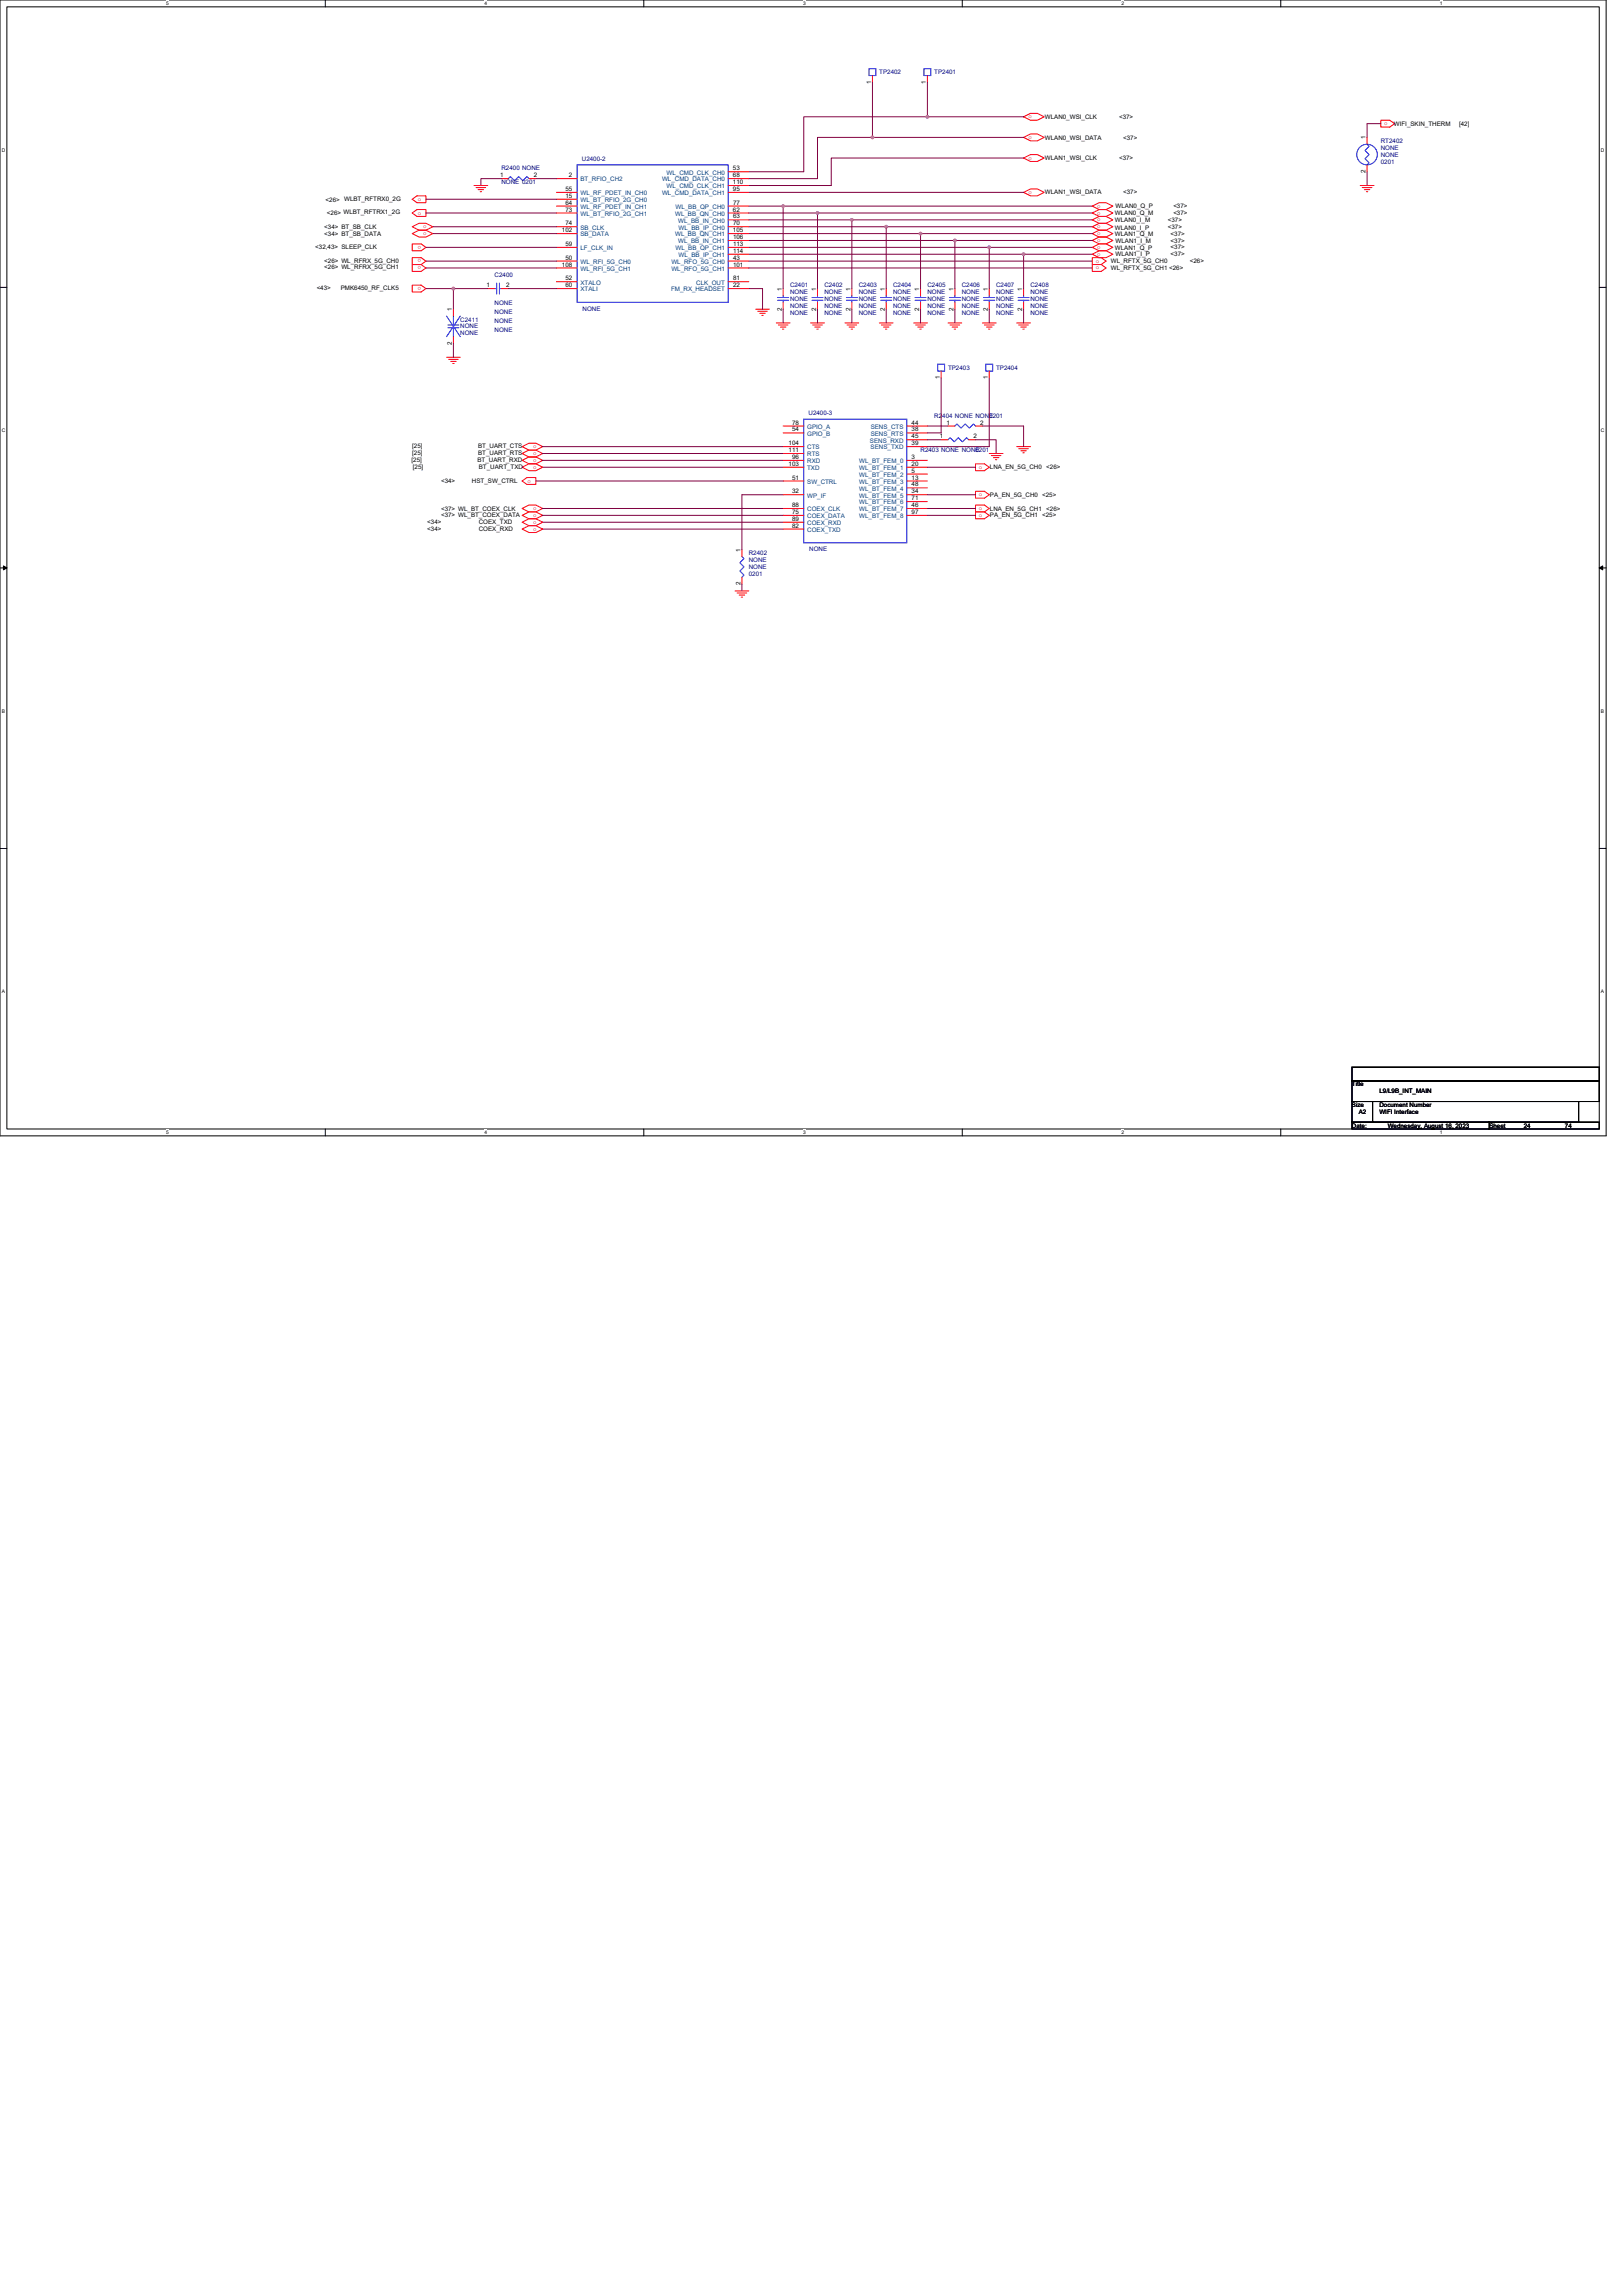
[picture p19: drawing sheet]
<svg xmlns="http://www.w3.org/2000/svg" width="210mm" height="297mm" viewBox="0 0 210 297" stroke-linecap="round" stroke-linejoin="round" font-family="sans-serif">
<defs><g id="words">
<g font-size=".8">
<text x="112.7" y="10.8" transform="rotate(-90 112.7 10.8)">1</text>
<text x="119.8" y="10.8" transform="rotate(-90 119.8 10.8)">1</text>
<text x="135.2" y="15.4">WLAN0_WSI_CLK</text>
<text x="144.8" y="15.4">&lt;37&gt;</text>
<text x="180.4" y="16.3">WIFI_SKIN_THERM</text>
<text x="188.8" y="16.3">[42]</text>
<text x="64.7" y="22.9">1</text>
<text x="69.1" y="22.9">2</text>
<text x="73.6" y="22.9">2</text>
<text x="94.9" y="22">53</text>
<text x="94.9" y="22.9">68</text>
<text x="94.9" y="23.8">110</text>
<text x="135.2" y="18.1">WLAN0_WSI_DATA</text>
<text x="135.2" y="20.7">WLAN1_WSI_CLK</text>
<text x="144.8" y="20.7">&lt;37&gt;</text>
<text x="145.4" y="18.1">&lt;37&gt;</text>
<text x="176.7" y="22.4" transform="rotate(-90 176.7 22.4)">2</text>
<text x="176.7" y="18" transform="rotate(-90 176.7 18)">1</text>
<text x="42" y="29.6">&lt;34&gt; BT_SB_CLK</text>
<text x="42.1" y="26.1">&lt;26&gt;</text>
<text x="42.3" y="27.8">&lt;26&gt; WLBT_RFTRX1_2G</text>
<text x="44.5" y="26.1">WLBT_RFTRX0_2G</text>
<text x="73.2" y="24.7">55</text>
<text x="73.2" y="25.6">15</text>
<text x="73.2" y="26.5">64</text>
<text x="73.2" y="27.4">73</text>
<text x="73.2" y="29.2">74</text>
<text x="94.9" y="24.7">95</text>
<text x="94.9" y="27.4">62</text>
<text x="94.9" y="26.5">77</text>
<text x="94.9" y="28.3">63</text>
<text x="94.9" y="29.2">70</text>
<text x="135.2" y="25.2">WLAN1_WSI_DATA</text>
<text x="144.3" y="27.8">WLAN0_Q_M</text>
<text x="144.3" y="28.7">WLAN0_I_M</text>
<text x="144.3" y="29.7">WLAN0_I_P</text>
<text x="144.4" y="26.9">WLAN0_Q_P</text>
<text x="145.4" y="25.2">&lt;37&gt;</text>
<text x="151.1" y="28.7">&lt;37&gt;</text>
<text x="151.1" y="29.6">&lt;37&gt;</text>
<text x="151.8" y="27.8">&lt;37&gt;</text>
<text x="151.8" y="26.9">&lt;37&gt;</text>
<text x="40.8" y="32.2">&lt;32,43&gt; SLEEP_CLK</text>
<text x="42" y="30.5">&lt;34&gt; BT_SB_DATA</text>
<text x="42" y="34">&lt;26&gt; WL_RFRX_5G_CH0</text>
<text x="42" y="34.9">&lt;26&gt; WL_RFRX_5G_CH1</text>
<text x="72.7" y="30">102</text>
<text x="72.7" y="34.5">108</text>
<text x="73.2" y="31.8">59</text>
<text x="73.2" y="33.6">50</text>
<text x="94.9" y="30">105</text>
<text x="94.9" y="30.9">106</text>
<text x="94.9" y="31.8">113</text>
<text x="94.9" y="32.7">114</text>
<text x="94.9" y="33.6">43</text>
<text x="94.9" y="34.5">101</text>
<text x="143.8" y="34.1">WL_RFTX_5G_CH0</text>
<text x="143.8" y="34.9">WL_RFTX_5G_CH1 &lt;26&gt;</text>
<text x="144.3" y="30.6">WLAN1_Q_M</text>
<text x="144.3" y="32.4">WLAN1_Q_P</text>
<text x="144.4" y="31.5">WLAN1_I_M</text>
<text x="144.4" y="33.2">WLAN1_I_P</text>
<text x="151.5" y="33.2">&lt;37&gt;</text>
<text x="151.5" y="30.5">&lt;37&gt;</text>
<text x="151.5" y="31.4">&lt;37&gt;</text>
<text x="151.5" y="32.3">&lt;37&gt;</text>
<text x="154" y="34.1">&lt;26&gt;</text>
<text x="41" y="37.5">&lt;43&gt;</text>
<text x="44.1" y="37.5">PMK6450_RF_CLK5</text>
<text x="58.5" y="40.3" transform="rotate(-90 58.5 40.3)">1</text>
<text x="62.9" y="37.2">1</text>
<text x="65.5" y="37.2">2</text>
<text x="73.2" y="36.3">52</text>
<text x="73.2" y="37.2">60</text>
<text x="94.9" y="36.3">81</text>
<text x="94.9" y="37.2">22</text>
<text x="101.2" y="40.2" transform="rotate(-90 101.2 40.2)">2</text>
<text x="101.2" y="37.6" transform="rotate(-90 101.2 37.6)">1</text>
<text x="105.6" y="40.2" transform="rotate(-90 105.6 40.2)">2</text>
<text x="105.6" y="37.6" transform="rotate(-90 105.6 37.6)">1</text>
<text x="110.1" y="40.2" transform="rotate(-90 110.1 40.2)">2</text>
<text x="110.1" y="37.6" transform="rotate(-90 110.1 37.6)">1</text>
<text x="114.5" y="40.2" transform="rotate(-90 114.5 40.2)">2</text>
<text x="114.5" y="37.6" transform="rotate(-90 114.5 37.6)">1</text>
<text x="118.9" y="40.2" transform="rotate(-90 118.9 40.2)">2</text>
<text x="118.9" y="37.6" transform="rotate(-90 118.9 37.6)">1</text>
<text x="123.4" y="40.2" transform="rotate(-90 123.4 40.2)">2</text>
<text x="123.4" y="37.6" transform="rotate(-90 123.4 37.6)">1</text>
<text x="127.8" y="40.2" transform="rotate(-90 127.8 40.2)">2</text>
<text x="127.8" y="37.6" transform="rotate(-90 127.8 37.6)">1</text>
<text x="132.3" y="40.2" transform="rotate(-90 132.3 40.2)">2</text>
<text x="132.3" y="37.6" transform="rotate(-90 132.3 37.6)">1</text>
<text x="58.5" y="44.6" transform="rotate(-90 58.5 44.6)">2</text>
<text x="121.6" y="49.1" transform="rotate(-90 121.6 49.1)">1</text>
<text x="127.8" y="49.1" transform="rotate(-90 127.8 49.1)">1</text>
<text x="53.3" y="59.7">[25]</text>
<text x="53.3" y="58.9">[25]</text>
<text x="53.3" y="58">[25]</text>
<text x="61.8" y="59.7">BT_UART_RXD</text>
<text x="61.9" y="58.9">BT_UART_RTS</text>
<text x="61.9" y="58">BT_UART_CTS</text>
<text x="102.1" y="57.6">104</text>
<text x="102.1" y="58.5">111</text>
<text x="102.5" y="54.9">78</text>
<text x="102.5" y="55.8">54</text>
<text x="102.5" y="59.4">96</text>
<text x="118" y="54.9">44</text>
<text x="118" y="55.8">38</text>
<text x="118" y="57.6">39</text>
<text x="118" y="56.7">45</text>
<text x="118" y="59.4">3</text>
<text x="121.6" y="56.7">1</text>
<text x="122.5" y="54.9">1</text>
<text x="126" y="56.7">2</text>
<text x="126.9" y="54.9">2</text>
<text x="53.4" y="60.6">[25]</text>
<text x="57.1" y="62.5">&lt;34&gt;</text>
<text x="61.1" y="62.5">HST_SW_CTRL</text>
<text x="62" y="60.6">BT_UART_TXD</text>
<text x="102.1" y="60.3">103</text>
<text x="102.5" y="62">51</text>
<text x="102.5" y="63.8">32</text>
<text x="102.5" y="65.6">88</text>
<text x="118" y="60.3">20</text>
<text x="118" y="61.2">5</text>
<text x="118" y="62">13</text>
<text x="118" y="62.9">48</text>
<text x="118" y="63.8">34</text>
<text x="118" y="64.7">71</text>
<text x="118" y="65.6">46</text>
<text x="128.1" y="60.7">LNA_EN_5G_CH0</text>
<text x="128.1" y="64.3">PA_EN_5G_CH0 &lt;25&gt;</text>
<text x="135.4" y="60.7">&lt;26&gt;</text>
<text x="55.3" y="67.8">&lt;34&gt;</text>
<text x="55.3" y="68.7">&lt;34&gt;</text>
<text x="57.1" y="66.1">&lt;37&gt; WL_BT_COEX_CLK</text>
<text x="57.1" y="66.9">&lt;37&gt; WL_BT_COEX_DATA</text>
<text x="62" y="67.8">COEX_TXD</text>
<text x="62" y="68.7">COEX_RXD</text>
<text x="95.8" y="71.4" transform="rotate(-90 95.8 71.4)">1</text>
<text x="102.5" y="66.5">75</text>
<text x="102.5" y="67.4">89</text>
<text x="102.5" y="68.3">82</text>
<text x="118" y="66.5">97</text>
<text x="128.1" y="66.1">LNA_EN_5G_CH1</text>
<text x="128.1" y="66.9">PA_EN_5G_CH1 &lt;25&gt;</text>
<text x="135.4" y="66.1">&lt;26&gt;</text>
<text x="95.8" y="75.7" transform="rotate(-90 95.8 75.7)">2</text>
<text x="175" y="140.6">Title</text>
<text x="175" y="143.2">Size</text>
<text x="178.5" y="143.2">Document Number</text>
<text x="178.5" y="141.4">L9/L9B_INT_MAIN</text>
<text x="175" y="145.9">Date:</text>
<text x="175.8" y="144.1">A2</text>
<text x="178.5" y="144.1">WIFI Interface</text>
<text x="179.6" y="145.9">Wednesday, August 16, 2023</text>
<text x="192.7" y="145.9">Sheet</text>
<text x="197.2" y="145.9">24</text>
<text x="202.5" y="145.9">74</text>
</g>
<g font-size=".8" fill="#000080">
<text x="113.8" y="9.6">TP2402</text>
<text x="120.9" y="9.6">TP2401</text>
<text x="64.9" y="22.1">R2400 NONE</text>
<text x="64.9" y="23.8">NONE 0201</text>
<text x="75.3" y="20.8">U2400-2</text>
<text x="178.7" y="18.5">RT2402</text>
<text x="178.7" y="19.4">NONE</text>
<text x="178.7" y="20.3">NONE</text>
<text x="178.7" y="21.2">0201</text>
<text x="64" y="35.8">C2400</text>
<text x="59.6" y="41.6">C2411</text>
<text x="64" y="39.5">NONE</text>
<text x="64" y="40.6">NONE</text>
<text x="64" y="41.8">NONE</text>
<text x="75.4" y="40.2">NONE</text>
<text x="102.2" y="37.2">C2401</text>
<text x="102.2" y="38.1">NONE</text>
<text x="102.2" y="40.7">NONE</text>
<text x="102.2" y="39.8">NONE</text>
<text x="102.2" y="38.9">NONE</text>
<text x="106.7" y="37.2">C2402</text>
<text x="106.7" y="38.1">NONE</text>
<text x="106.7" y="40.7">NONE</text>
<text x="106.7" y="39.8">NONE</text>
<text x="106.7" y="38.9">NONE</text>
<text x="111.1" y="37.2">C2403</text>
<text x="111.1" y="38.1">NONE</text>
<text x="111.1" y="40.7">NONE</text>
<text x="111.1" y="39.8">NONE</text>
<text x="111.1" y="38.9">NONE</text>
<text x="115.6" y="37.2">C2404</text>
<text x="115.6" y="38.1">NONE</text>
<text x="115.6" y="40.7">NONE</text>
<text x="115.6" y="39.8">NONE</text>
<text x="115.6" y="38.9">NONE</text>
<text x="120" y="37.2">C2405</text>
<text x="120" y="38.1">NONE</text>
<text x="120" y="40.7">NONE</text>
<text x="120" y="39.8">NONE</text>
<text x="120" y="38.9">NONE</text>
<text x="124.5" y="37.2">C2406</text>
<text x="124.5" y="38.1">NONE</text>
<text x="124.5" y="40.7">NONE</text>
<text x="124.5" y="39.8">NONE</text>
<text x="124.5" y="38.9">NONE</text>
<text x="128.9" y="37.2">C2407</text>
<text x="128.9" y="38.1">NONE</text>
<text x="128.9" y="40.7">NONE</text>
<text x="128.9" y="39.8">NONE</text>
<text x="128.9" y="38.9">NONE</text>
<text x="133.4" y="37.2">C2408</text>
<text x="133.4" y="38.1">NONE</text>
<text x="133.4" y="40.7">NONE</text>
<text x="133.4" y="39.8">NONE</text>
<text x="133.4" y="38.9">NONE</text>
<text x="59.6" y="42.5">NONE</text>
<text x="59.6" y="43.4">NONE</text>
<text x="64" y="42.9">NONE</text>
<text x="122.7" y="47.8">TP2403</text>
<text x="128.9" y="47.8">TP2404</text>
<text x="104.6" y="53.7">U2400-3</text>
<text x="119.1" y="58.5">R2403 NONE NONE</text>
<text x="120.9" y="54.1">R2404 NONE NONE</text>
<text x="126.2" y="58.5">0201</text>
<text x="128" y="54.1">0201</text>
<text x="96.9" y="71.8">R2402</text>
<text x="104.7" y="71.3">NONE</text>
<text x="96.9" y="72.7">NONE</text>
<text x="96.9" y="73.6">NONE</text>
<text x="96.9" y="74.5">0201</text>
</g>
<g font-size=".8" fill="#f00">
<text x="133.1" y="15.3">o</text>
<text x="133.1" y="18">o</text>
<text x="179.1" y="16.2">o</text>
<text x="133.1" y="20.6">o</text>
<text x="54.1" y="26">o</text>
<text x="54.1" y="27.8">o</text>
<text x="54.8" y="29.5">o</text>
<text x="133.1" y="25.1">o</text>
<text x="142" y="26.9">o</text>
<text x="142" y="27.8">o</text>
<text x="142" y="28.6">o</text>
<text x="142" y="29.5">o</text>
<text x="54.5" y="31.8" transform="rotate(-180 54.5 31.8)">o</text>
<text x="54.5" y="33.6" transform="rotate(-180 54.5 33.6)">o</text>
<text x="54.5" y="34.4" transform="rotate(-180 54.5 34.4)">o</text>
<text x="54.8" y="30.4">o</text>
<text x="141.8" y="34">o</text>
<text x="141.8" y="34.9">o</text>
<text x="142" y="30.4">o</text>
<text x="142" y="31.3">o</text>
<text x="142" y="32.2">o</text>
<text x="142" y="33.1">o</text>
<text x="54.5" y="37.1" transform="rotate(-180 54.5 37.1)">o</text>
<text x="69" y="58.9">o</text>
<text x="69" y="58">o</text>
<text x="69" y="59.8">o</text>
<text x="68.3" y="62.4">o</text>
<text x="69" y="66">o</text>
<text x="69" y="60.6">o</text>
<text x="126.7" y="60.6">o</text>
<text x="126.7" y="64.2">o</text>
<text x="126.7" y="66">o</text>
<text x="69" y="66.9">o</text>
<text x="69" y="67.8">o</text>
<text x="69" y="68.6">o</text>
<text x="126.7" y="66.9">o</text>
</g>
<g font-size=".8" fill="#004080">
<text x="75.1" y="23.5">BT_RFIO_CH2</text>
<text x="85.7" y="23.5">WL_CMD_DATA_CH0</text>
<text x="86.3" y="22.6">WL_CMD_CLK_CH0</text>
<text x="75.1" y="25.3">WL_RF_PDET_IN_CH0</text>
<text x="75.1" y="26.1">WL_BT_RFIO_2G_CH0</text>
<text x="75.1" y="27">WL_RF_PDET_IN_CH1</text>
<text x="75.1" y="27.9">WL_BT_RFIO_2G_CH1</text>
<text x="75.1" y="29.7">SB_CLK</text>
<text x="85.7" y="25.3">WL_CMD_DATA_CH1</text>
<text x="86.3" y="24.4">WL_CMD_CLK_CH1</text>
<text x="87.4" y="27.9">WL_BB_QN_CH0</text>
<text x="87.4" y="27">WL_BB_QP_CH0</text>
<text x="87.8" y="28.8">WL_BB_IN_CH0</text>
<text x="87.8" y="29.7">WL_BB_IP_CH0</text>
<text x="75.1" y="30.6">SB_DATA</text>
<text x="75.1" y="32.4">LF_CLK_IN</text>
<text x="75.1" y="34.1">WL_RFI_5G_CH0</text>
<text x="75.1" y="35">WL_RFI_5G_CH1</text>
<text x="86.9" y="34.1">WL_RFO_5G_CH0</text>
<text x="86.9" y="35">WL_RFO_5G_CH1</text>
<text x="87.4" y="30.6">WL_BB_QN_CH1</text>
<text x="87.4" y="32.4">WL_BB_QP_CH1</text>
<text x="87.8" y="31.5">WL_BB_IN_CH1</text>
<text x="87.8" y="33.3">WL_BB_IP_CH1</text>
<text x="75.1" y="36.8">XTALO</text>
<text x="75.1" y="37.7">XTALI</text>
<text x="86.8" y="37.7">FM_RX_HEADSET</text>
<text x="90.1" y="36.8">CLK_OUT</text>
<text x="104.5" y="55.5">GPIO_A</text>
<text x="104.5" y="56.4">GPIO_B</text>
<text x="104.5" y="58.1">CTS</text>
<text x="104.5" y="59">RTS</text>
<text x="104.5" y="59.9">RXD</text>
<text x="111.2" y="59.9">WL_BT_FEM_0</text>
<text x="112.6" y="57.3">SENS_RXD</text>
<text x="112.7" y="58.1">SENS_TXD</text>
<text x="112.7" y="55.5">SENS_CTS</text>
<text x="112.7" y="56.4">SENS_RTS</text>
<text x="104.5" y="60.8">TXD</text>
<text x="104.5" y="62.6">SW_CTRL</text>
<text x="104.5" y="64.4">WP_IF</text>
<text x="111.2" y="60.8">WL_BT_FEM_1</text>
<text x="111.2" y="61.7">WL_BT_FEM_2</text>
<text x="111.2" y="62.6">WL_BT_FEM_3</text>
<text x="111.2" y="63.5">WL_BT_FEM_4</text>
<text x="111.2" y="64.4">WL_BT_FEM_5</text>
<text x="111.2" y="65.3">WL_BT_FEM_6</text>
<text x="104.5" y="66.1">COEX_CLK</text>
<text x="104.5" y="67">COEX_DATA</text>
<text x="104.5" y="67.9">COEX_RXD</text>
<text x="104.5" y="68.8">COEX_TXD</text>
<text x="111.2" y="66.1">WL_BT_FEM_7</text>
<text x="111.2" y="67">WL_BT_FEM_8</text>
</g>
<g font-size=".6">
<text x="21.5" y=".7">5</text>
<text x="62.7" y=".7">4</text>
<text x="103.9" y=".7">3</text>
<text x="145.1" y=".7">2</text>
<text x="186.3" y=".7">1</text>
<text x=".2" y="19.6">D</text>
<text x="207.2" y="19.6">D</text>
<text x=".2" y="55.9">C</text>
<text x="207.2" y="55.9">C</text>
<text x=".2" y="92.2">B</text>
<text x="207.2" y="92.2">B</text>
<text x=".2" y="128.5">A</text>
<text x="207.2" y="128.5">A</text>
<text x="21.5" y="146.7">5</text>
<text x="62.7" y="146.7">4</text>
<text x="103.9" y="146.7">3</text>
<text x="145.1" y="146.7">2</text>
<text x="186.3" y="146.7">1</text>
</g>
</g></defs>
<path d="M207.8 0h-207.8v147h207.8v-147M.9 .9h206.1v145.2h-206.1z" fill="none" stroke="#000" stroke-width=".13"/>
<g fill="#fff">
<path d="M21.5 .1h.4v.7h-.4z"/>
<path d="M21.5 146.2h.4v.7h-.4z"/>
</g>
<path d="M42.1 0v.9M42.1 146.1v.9" fill="none" stroke="#000" stroke-width=".13"/>
<g fill="#fff">
<path d="M62.7 .1h.4v.7h-.4z"/>
<path d="M62.7 146.2h.4v.7h-.4z"/>
</g>
<path d="M83.3 0v.9M83.3 146.1v.9" fill="none" stroke="#000" stroke-width=".13"/>
<g fill="#fff">
<path d="M103.9 .1h.4v.7h-.4z"/>
<path d="M103.9 146.2h.4v.7h-.4z"/>
</g>
<path d="M124.5 0v.9M124.5 146.1v.9" fill="none" stroke="#000" stroke-width=".13"/>
<g fill="#fff">
<path d="M145.1 .1h.4v.7h-.4z"/>
<path d="M145.1 146.2h.4v.7h-.4z"/>
</g>
<path d="M165.7 0v.9M165.7 146.1v.9" fill="none" stroke="#000" stroke-width=".13"/>
<g fill="#fff">
<path d="M186.3 .1h.4v.7h-.4z"/>
<path d="M186.3 146.2h.4v.7h-.4z"/>
<path d="M.2 19h.5v.7h-.5z"/>
<path d="M207.2 19h.4v.7h-.4z"/>
<path d="M.2 55.3h.5v.7h-.5z"/>
<path d="M207.2 55.3h.4v.7h-.4z"/>
</g>
<path d="M0 37.2h.9M207 37.2h.8" fill="none" stroke="#000" stroke-width=".13"/>
<g fill="#fff">
<path d="M.2 91.6h.4v.7h-.4z"/>
<path d="M207.2 91.6h.4v.7h-.4z"/>
</g>
<path d="M0 73.5h.9M.4 73.2l.5 .3-.5 .2zM207 73.5l.4-.3v.5zM207 73.5h.8" fill="none" stroke="#000" stroke-width=".13"/>
<path d="M.4 73.2l.5 .3-.5 .2zM207 73.5l.4-.3v.5z" fill="#000"/>
<g fill="#fff">
<path d="M.2 127.9h.4v.7h-.4z"/>
<path d="M207.2 127.9h.4v.7h-.4z"/>
</g>
<path d="M0 109.8h.9M207 109.8h.8M175 138.1h32v1.7h-32zM175 139.8h32v2.7h-32zM175 142.5h2.6v2.7h-2.6zM175 145.2h17.7v.9h-17.7zM177.6 142.5h26.7v2.7h-26.7zM192.7 145.2h14.3v.9h-14.3z" fill="none" stroke="#000" stroke-width=".13"/>
<g fill="none" stroke="#f00" stroke-width=".13">
<path d="M112.9 9.8v.9M120 9.8v.9M132.5 15.1l.9-.4h.8l.9 .4-.9 .5h-.8zM132.5 17.8l.9-.5h.8l.9 .5-.9 .4h-.8zM176.9 17.8v.9M178.7 15.6h1.1l.7 .4-.7 .4h-1.1zM53.3 25.8l.7-.5h1.1v.9h-1.1zM53.3 27.6l.7-.5h1.1v.9h-1.1zM53.3 29.3l.9-.4h.9l.9 .4-.9 .5h-.9zM53.3 30.2l.9-.4h.9l.9 .4-.9 .5h-.9zM53.3 31.6h1.2l.6 .4-.6 .4h-1.2zM53.3 33.3h1.2l.6 .5-.6 .4h-1.2z"/>
<path d="M53.3 34.2h1.2l.6 .5-.6 .4h-1.2zM53.3 36.9h1.2l.6 .4-.6 .5h-1.2zM61.3 24h1.8M61.6 24.3h1.3M61.9 24.5h.7M62.1 24.8h.2M63.1 37.3h.9M64.9 23.1h.9M64.9 37.3h.9M68.5 23.1h.8M72 23.1h2.7M72 24.9h2.7"/>
<path d="M72 25.8h2.7M72 26.7h2.7M72 27.6h2.7M72 29.3h2.7M72 30.2h2.7M72 32h2.7M72 33.8h2.7M72 34.7h2.7M72 36.4h2.7M72 37.3h2.7M94.2 22.2h2.7M94.2 23.1h2.7"/>
<path d="M94.2 24h2.7M94.2 24.9h2.7M94.2 26.7h2.7M94.2 27.6h2.7M94.2 28.4h2.7M94.2 29.3h2.7M94.2 30.2h2.7M94.2 31.1h2.7M94.2 32h2.7M94.2 32.9h2.7M94.2 33.8h2.7M94.2 34.7h2.7"/>
<path d="M94.2 36.4h2.7M94.2 37.3h2.7M101.3 37.3v.9M101.3 39.1v.9M105.8 37.3v.9M105.8 39.1v.9M110.2 37.3v.9M110.2 39.1v.9M114.7 37.3v.9M114.7 39.1v.9M119.1 37.3v.9M119.1 39.1v.9"/>
<path d="M123.6 37.3v.9M123.6 39.1v.9M128 37.3v.9M128 39.1v.9M132.5 20.4l.9-.4h.8l.9 .4-.9 .5h-.8zM132.5 24.9l.9-.5h.8l.9 .5-.9 .4h-.8zM132.5 37.3v.9M132.5 39.1v.9M141.4 33.3h1.1l.6 .5-.6 .4h-1.1zM141.4 34.2h1.1l.6 .5-.6 .4h-1.1zM141.4 26.7l.8-.5h.9l.9 .5-.9 .4h-.9zM141.4 27.6l.8-.5h.9l.9 .5-.9 .4h-.9z"/>
<path d="M141.4 28.4l.8-.4h.9l.9 .4-.9 .5h-.9zM141.4 29.3l.8-.4h.9l.9 .4-.9 .5h-.9zM141.4 30.2l.8-.4h.9l.9 .4-.9 .5h-.9zM141.4 31.1l.8-.4h.9l.9 .4-.9 .5h-.9zM141.4 32l.8-.4h.9l.9 .4-.9 .4h-.9zM141.4 32.9l.8-.5h.9l.9 .5-.9 .4h-.9zM176 24h1.8M176.3 24.3h1.2M176.6 24.5h.7M176.8 24.8h.2M176.9 21.3v.9M57.8 46.2h1.8"/>
<path d="M58.1 46.5h1.2M58.3 46.8h.7M58.6 47h.2M58.7 40v.9M58.7 43.6v.8M67.6 58.7l.9-.5h.8l.9 .5-.9 .4h-.8zM67.6 57.8l.9-.5h.8l.9 .5-.9 .4h-.8zM67.6 59.6l.9-.5h.8l.9 .5-.9 .4h-.8zM97.8 40h1.8M98.1 40.3h1.2M98.3 40.5h.7M98.6 40.8h.2"/>
<path d="M100.5 41.8h1.7M100.7 42h1.3M101 42.3h.7M101.3 42.6h.1M101.3 55.1h2.7M101.3 56h2.7M101.3 57.8h2.7M101.3 58.7h2.7M101.3 59.6h2.7M104.9 41.8h1.8M105.2 42h1.2M105.4 42.3h.7"/>
<path d="M105.7 42.6h.2M109.3 41.8h1.8M109.6 42h1.3M109.9 42.3h.7M110.1 42.6h.2M113.8 41.8h1.8M114.1 42h1.2M114.3 42.3h.7M114.6 42.6h.2M117.3 55.1h2.7M117.3 56h2.7M117.3 56.9h2.7"/>
<path d="M117.3 57.8h2.7M117.3 59.6h2.7M118.2 41.8h1.8M118.5 42h1.2M118.8 42.3h.7M119 42.6h.2M121.8 56.9h.9M121.8 48v.9M122.7 41.8h1.8M122.7 55.1h.9M123 42h1.2M123.2 42.3h.7"/>
<path d="M123.5 42.6h.2M125.4 56.9h.8M126.2 55.1h.9M127.1 41.8h1.8M127.4 42h1.2M127.7 42.3h.7M127.9 42.6h.2M128 58.7h1.8M128 48v.9M128.3 58.9h1.2M128.6 59.2h.7M128.8 59.5h.2"/>
<path d="M131.6 41.8h1.8M131.6 57.8h1.8M131.8 42h1.3M131.8 58h1.3M132.1 42.3h.7M132.1 58.3h.7M132.4 42.6h.2M132.4 58.6h.2M67.6 65.8l.9-.5h.8l.9 .5-.9 .4h-.8zM67.6 66.7l.9-.5h.8l.9 .5-.9 .4h-.8zM67.6 67.6l.9-.5h.8l.9 .5-.9 .4h-.8zM67.6 68.5l.9-.5h.8l.9 .5-.9 .4h-.8z"/>
<path d="M67.6 60.4l.9-.4h.8l.9 .4-.9 .5h-.8zM67.6 62.2l.6-.4h1.1v.9h-1.1zM95.1 76.5h1.8M95.4 76.7h1.2M95.7 77h.7M95.9 77.3h.2M96 71.1v.9M96 74.7v.9M101.3 60.4h2.7M101.3 62.2h2.7M101.3 64h2.7M101.3 65.8h2.7"/>
<path d="M101.3 66.7h2.7M101.3 67.6h2.7M101.3 68.5h2.7M117.3 60.4h2.7M117.3 61.3h2.7M117.3 62.2h2.7M117.3 63.1h2.7M117.3 64h2.7M117.3 64.9h2.7M117.3 65.8h2.7M117.3 66.7h2.7M126.2 60h1.2l.6 .4-.6 .5h-1.2z"/>
<path d="M126.2 63.6h1.2l.6 .4-.6 .5-1.2-.1zM126.2 65.3h1.2l.6 .5-.6 .4h-1.2zM126.2 66.2h1.2l.6 .5-.6 .4h-1.2z"/>
</g>
<g fill="none" stroke="#00f" stroke-width=".13">
<path d="M112.5 8.9h.8v.9h-.8zM119.6 8.9h.9v.9h-.9zM176.9 18.7l.3 .2-.6 .6 .6 .5-.6 .5 .6 .6-.3 .2M64 37.3h.3M64.3 36.6v1.4M64.6 36.6v1.4M64.6 37.3h.3M65.8 23.1l.3-.3 .5 .6 .5-.6 .6 .6 .5-.6 .3 .3M74.7 21.3h19.5v17.8h-19.5zM100.6 38.5h1.5M100.6 38.8h1.5M101.3 38.2v.3"/>
<path d="M101.3 38.8v.3M105.1 38.5h1.4M105.1 38.8h1.4M105.8 38.2v.3M105.8 38.8v.3M109.5 38.5h1.4M109.5 38.8h1.4M110.2 38.2v.3M110.2 38.8v.3M114 38.5h1.4M114 38.8h1.4M114.7 38.2v.3"/>
<path d="M114.7 38.8v.3M118.4 38.5h1.4M118.4 38.8h1.4M119.1 38.2v.3M119.1 38.8v.3M122.9 38.5h1.4M122.9 38.8h1.4M123.6 38.2v.3M123.6 38.8v.3M127.3 38.5h1.4M127.3 38.8h1.4M128 38.2v.3"/>
<path d="M128 38.8v.3M131.8 38.5h1.4M131.8 38.8h1.4M132.5 38.2v.3M132.5 38.8v.3M57.8 40.9l1.8 2.7M58 42h1.4M58 42.4h1.4M58.7 40.9v1.1M58.7 42.4v1.2M59.6 40.9l-1.8 2.7M104 54.2h13.3v16h-13.3z"/>
<path d="M121.3 47.1h.9v.9h-.9zM122.7 56.9l.3-.3 .5 .6 .5-.6 .6 .6 .5-.6 .3 .3M123.6 55.1l.2-.3 .6 .6 .5-.6 .5 .6 .6-.6 .2 .3M127.6 47.1h.9v.9h-.9zM96 72l.3 .3-.6 .5 .6 .5-.6 .6 .6 .5-.3 .3"/>
<circle cx="176.9" cy="20" r="1.33"/>
</g>
<path d="M112.9 10.7v7.1M120 10.7v4.4h-16v7.1" fill="none" stroke="#800040" stroke-width=".13"/>
<circle cx="120" cy="15.1" r=".17" fill="#f0f"/>
<circle cx="120" cy="15.1" r=".17" fill="none" stroke="#f0f" stroke-width=".13"/>
<path d="M120 15.1h12.5M132.5 17.8h-26.7v5.3" fill="none" stroke="#800040" stroke-width=".13"/>
<circle cx="112.9" cy="17.8" r=".17" fill="#f0f"/>
<circle cx="112.9" cy="17.8" r=".17" fill="none" stroke="#f0f" stroke-width=".13"/>
<path d="M55.1 25.8h16.9M64.9 23.1h-2.7v.9M69.3 23.1h2.7M96.9 22.2h7.1M96.9 23.1h8.9M96.9 24.9h35.6M96.9 26.7h4.4v10.6M101.3 26.7h40.1M132.5 20.4h-24.9v3.6h-10.7" fill="none" stroke="#800040" stroke-width=".13"/>
<circle cx="101.3" cy="26.7" r=".17" fill="#f0f"/>
<circle cx="101.3" cy="26.7" r=".17" fill="none" stroke="#f0f" stroke-width=".13"/>
<path d="M55.1 27.6h16.9M96.9 27.6h8.9" fill="none" stroke="#800040" stroke-width=".13"/>
<circle cx="105.8" cy="27.6" r=".17" fill="#f0f"/>
<circle cx="105.8" cy="27.6" r=".17" fill="none" stroke="#f0f" stroke-width=".13"/>
<path d="M96.9 28.4h13.3M141.4 27.6h-35.6v9.7" fill="none" stroke="#800040" stroke-width=".13"/>
<circle cx="110.2" cy="28.4" r=".17" fill="#f0f"/>
<circle cx="110.2" cy="28.4" r=".17" fill="none" stroke="#f0f" stroke-width=".13"/>
<path d="M56 29.3h16M96.9 29.3h17.8M141.4 28.4h-31.2v8.9" fill="none" stroke="#800040" stroke-width=".13"/>
<circle cx="114.7" cy="29.3" r=".17" fill="#f0f"/>
<circle cx="114.7" cy="29.3" r=".17" fill="none" stroke="#f0f" stroke-width=".13"/>
<path d="M56 30.2h16M96.9 30.2h22.2M141.4 29.3h-26.7v8" fill="none" stroke="#800040" stroke-width=".13"/>
<circle cx="119.1" cy="30.2" r=".17" fill="#f0f"/>
<circle cx="119.1" cy="30.2" r=".17" fill="none" stroke="#f0f" stroke-width=".13"/>
<path d="M96.9 31.1h26.7M141.4 30.2h-22.3v7.1" fill="none" stroke="#800040" stroke-width=".13"/>
<circle cx="123.6" cy="31.1" r=".17" fill="#f0f"/>
<circle cx="123.6" cy="31.1" r=".17" fill="none" stroke="#f0f" stroke-width=".13"/>
<path d="M55.1 32h16.9M96.9 32h31.1M141.4 31.1h-17.8v6.2" fill="none" stroke="#800040" stroke-width=".13"/>
<circle cx="128" cy="32" r=".17" fill="#f0f"/>
<circle cx="128" cy="32" r=".17" fill="none" stroke="#f0f" stroke-width=".13"/>
<path d="M96.9 32.9h35.6M141.4 32h-13.4v5.3" fill="none" stroke="#800040" stroke-width=".13"/>
<circle cx="132.5" cy="32.9" r=".17" fill="#f0f"/>
<circle cx="132.5" cy="32.9" r=".17" fill="none" stroke="#f0f" stroke-width=".13"/>
<path d="M55.1 37.3h3.6v2.7M55.1 33.8h16.9M55.1 34.7h16.9M96.9 34.7h44.5M96.9 33.8h44.5M141.4 32.9h-8.9v4.4" fill="none" stroke="#800040" stroke-width=".13"/>
<circle cx="58.7" cy="37.3" r=".17" fill="#f0f"/>
<circle cx="58.7" cy="37.3" r=".17" fill="none" stroke="#f0f" stroke-width=".13"/>
<g fill="none" stroke="#800040" stroke-width=".13">
<path d="M178.7 16h-1.8v1.8M58.7 37.3h4.4M65.8 37.3h6.2M96.9 37.3h1.8v2.7M176.9 22.2v1.8M58.7 44.4v1.8M70.2 57.8h31.1M70.2 58.7h31.1M70.2 59.6h31.1M101.3 40v1.8M105.8 40v1.8M110.2 40v1.8"/>
<path d="M114.7 40v1.8M119.1 40v1.8M120 55.1h2.7M120 56.9h1.8M121.8 48.9v7.1h-1.8M123.6 40v1.8M126.2 56.9h2.7v1.8M127.1 55.1h5.4v2.7M128 40v1.8M128 48.9v8.9h-8M132.5 40v1.8M69.3 62.2h32"/>
<path d="M70.2 60.4h31.1M70.2 65.8h31.1M70.2 66.7h31.1M70.2 67.6h31.1M70.2 68.5h31.1M96 75.6v.9M101.3 64h-5.3v7.1M120 60.4h6.2M120 64h6.2M120 65.8h6.2M120 66.7h6.2"/>
</g>
<circle cx="120" cy="15.1" r=".17" fill="#f0f"/>
<circle cx="120" cy="15.1" r=".17" fill="none" stroke="#f0f" stroke-width=".13"/>
<circle cx="112.9" cy="17.8" r=".17" fill="#f0f"/>
<circle cx="112.9" cy="17.8" r=".17" fill="none" stroke="#f0f" stroke-width=".13"/>
<circle cx="101.3" cy="26.7" r=".17" fill="#f0f"/>
<circle cx="101.3" cy="26.7" r=".17" fill="none" stroke="#f0f" stroke-width=".13"/>
<circle cx="105.8" cy="27.6" r=".17" fill="#f0f"/>
<circle cx="105.8" cy="27.6" r=".17" fill="none" stroke="#f0f" stroke-width=".13"/>
<circle cx="110.2" cy="28.4" r=".17" fill="#f0f"/>
<circle cx="110.2" cy="28.4" r=".17" fill="none" stroke="#f0f" stroke-width=".13"/>
<circle cx="114.7" cy="29.3" r=".17" fill="#f0f"/>
<circle cx="114.7" cy="29.3" r=".17" fill="none" stroke="#f0f" stroke-width=".13"/>
<circle cx="119.1" cy="30.2" r=".17" fill="#f0f"/>
<circle cx="119.1" cy="30.2" r=".17" fill="none" stroke="#f0f" stroke-width=".13"/>
<circle cx="123.6" cy="31.1" r=".17" fill="#f0f"/>
<circle cx="123.6" cy="31.1" r=".17" fill="none" stroke="#f0f" stroke-width=".13"/>
<circle cx="128" cy="32" r=".17" fill="#f0f"/>
<circle cx="128" cy="32" r=".17" fill="none" stroke="#f0f" stroke-width=".13"/>
<circle cx="132.5" cy="32.9" r=".17" fill="#f0f"/>
<circle cx="132.5" cy="32.9" r=".17" fill="none" stroke="#f0f" stroke-width=".13"/>
<circle cx="58.7" cy="37.3" r=".17" fill="#f0f"/>
<circle cx="58.7" cy="37.3" r=".17" fill="none" stroke="#f0f" stroke-width=".13"/>
<use href="#words"/>
</svg>
